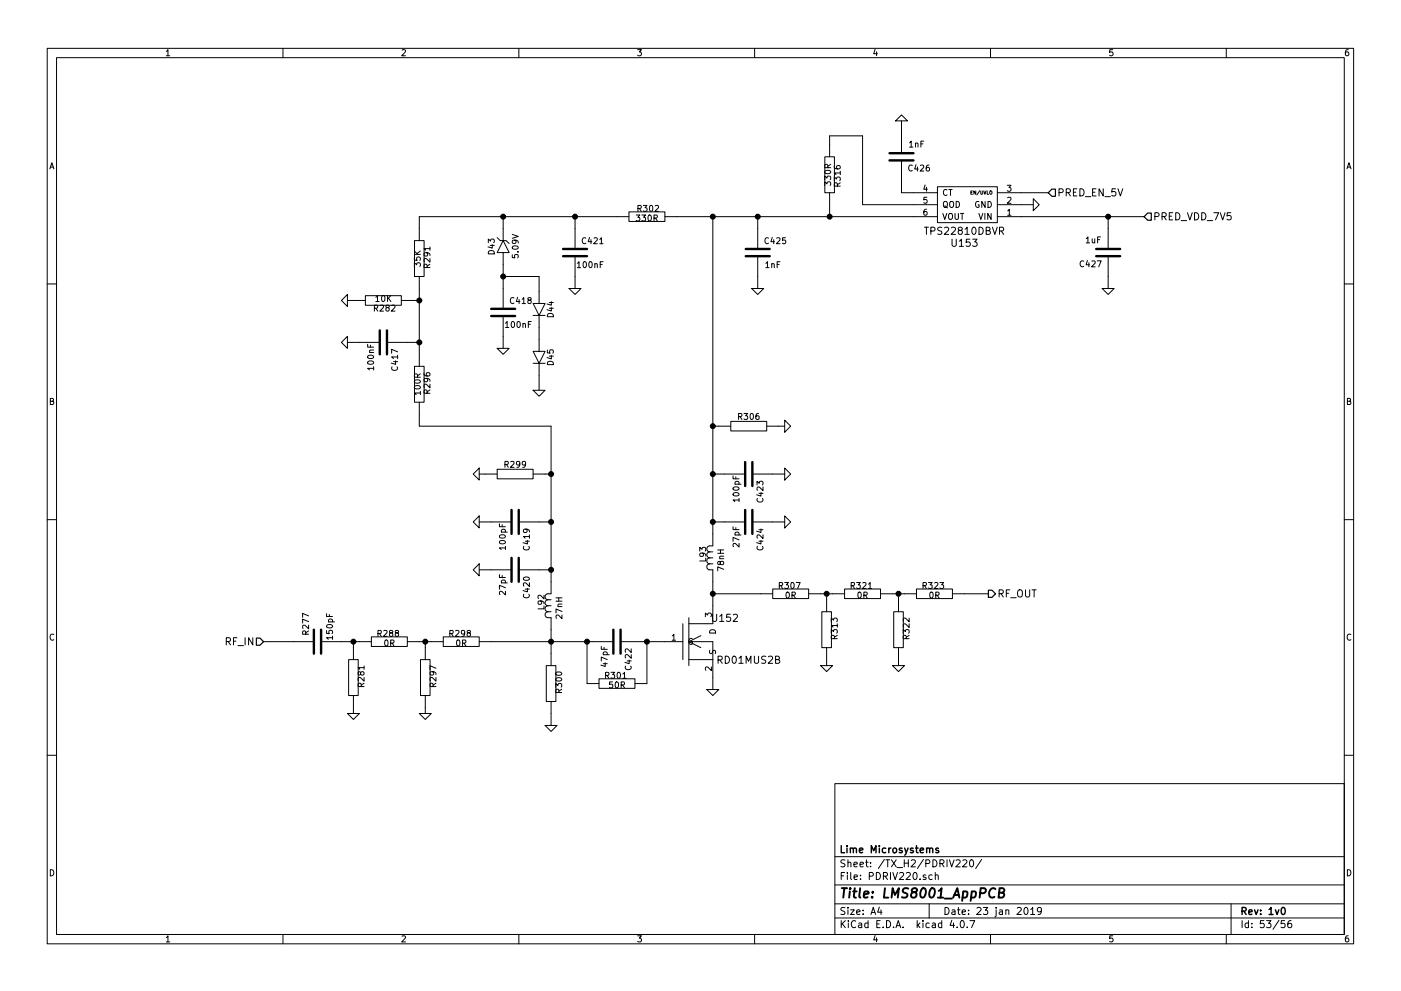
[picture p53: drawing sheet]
<svg xmlns="http://www.w3.org/2000/svg" width="297mm" height="210mm" viewBox="0 0 297 210" stroke-linecap="round" stroke-linejoin="round" font-family="sans-serif">
<g fill="none" stroke="#000" stroke-width=".21">
<path d="M10 10.3h277v189.9h-277zM12 12.2h273v186.1h-273zM35.3 10.9l.3-.4v1.3M35.3 11.8h.7M60 10.3v1.9M85.2 10.6l.5-.1 .3 .4-.8 .9h.8M110 10.3v1.9M135.2 10.5h.8l-.4 .5 .3 .1 .1 .2-.1 .4-.2 .1-.5-.1M160 10.3v1.9M185.5 10.5l-.3 .9h.8M185.9 11v.8M210 10.3v1.9"/>
<path d="M235.9 10.5h-.6v.6h.6l.1 .5-.3 .2-.4-.1M260 10.3v1.9M285.9 10.5l-.4 .1-.2 .2-.1 .8 .3 .2 .4-.1 .1-.4-.1-.2-.4-.1-.3 .3M10.6 35.8l.4-1.3 .4 1.3M10.7 35.5h.6M174.9 39.4v-.8l.4 .4 .1-.4h.6l.1 .2-.1 .6M174.9 38.1v-.7l.4 .4 .1-.4h.6l.1 .2-.1 .5M174.9 33.3h2v7.6h-2zM174.9 36.3a.76 .76 0 0 1 1.2 .3 .74 .74 0 0 1-1.2-.2zM175.5 35.6l-.1-.6-.4-.1-.1 .7h1.2M175.9 33.3v-4.5h7v14.6h15.9M176.1 34.9l-.6 .4"/>
<path d="M176.9 38.3v-.7l.5 .4 .1-.4h.5l.2 .2-.2 .5M176.9 35.2v.4l.3 .2h.7l.3-.2-.2-.4h-.6v.4l.2 .2M177.5 39.5v-.6l-.5-.1-.1 .7h1.3M178.2 36.7h-1.3l.3 .4M178.2 38.8l-.7 .4M178.2 36.3v.8M189.9 25.6l1.2-1.2 1.3 1.2zM191.1 34v6.9h7.7M191.1 25.6v6.9M192.8 30.3l.4-.4v1.3M192.8 31.2h.7M193.4 35.1a.56 .56 0 0 0-.7 .5 .56 .56 0 0 0 .7 .6"/>
<path d="M194.1 30.5l.2-.2 .3 .1v.8M194.1 30.3v.9M194.2 34.9l-.3 1h.8M194.5 35.4v.9M195.1 35.1l.5-.1 .3 .4-.8 .9h.8M195.2 30.5h.5M195.9 29.9h-.7v1.3M196.1 39.2l-.2 1h.7M196.4 39.7v.9M197 35l-.4 .1-.2 .2v.7l.2 .3 .4-.1v-.6l-.4-.1-.2 .2M198.8 39.6h12.7v7.6h-12.7zM213.6 39.3h.8l-.5 .5 .4 .1v.6l-.2 .1-.5-.1"/>
<path d="M285.6 35.8l.4-1.3 .4 1.3M285.7 35.5h.6M87.9 56.5v-.8l.4 .5 .1-.4h.6l.1 .2-.1 .5M87.9 54.6v.6h.5v-.6h.6l.1 .2-.1 .4M87.9 54h1.2M87.9 53.3l.7 .7M87.9 51h2v7.7h-2zM88.9 58.7v19M89.1 53.3l-.7 .5M90.4 53.6l.3 .2-.1 .4-.6 .1-.1-.5 .2-.2 .8 .1 .3 .3v.2M90.6 56.8l-.1-.6-.5-.1-.1 .7h1.3M91.2 54.8v.8l-1-.8-.3 .3 .1 .4"/>
<path d="M91.2 52.8h-1.3l.3 .3M91.2 56.1l-.6 .4M91.2 52.4v.7M103.5 51.5v-.8l.5 .4 .1-.3h.6l.1 .1-.1 .6M103.6 53.4a.69 .69 0 0 1 .8-.2 .69 .69 0 0 1 .4 .7h-1.3zM103.9 52.1h.9M104.4 51.9v.7l-.9-.2M105.4 50.4l.6 .6h.7M106.7 51h.6l.6 .7M106.7 51l1.2 2.6h-2.5zM106.7 46v5M106.7 53.6v11.9"/>
<path d="M106.7 58.7h7.6v5.7M108.6 54v.7h.6v-.7h.6l.1 .2-.1 .5M108.6 49.7l1.3 .5-1.3 .4M108.7 52.3a.76 .76 0 0 1 1.2 .3 .74 .74 0 0 1-1.3-.1zM109.1 50.9l.3 .3-.1 .4h-.6l-.1-.4 .2-.3 .8 .1 .3 .3v.3M109.8 53.4h.1M121.9 46v6.8M121.9 54.4v6.8M122.4 55.9l.4-.4v1.3M122.4 56.8h.7M123.7 55.6l.2-.1a.67 .67 0 0 1 .5 .7 .67 .67 0 0 1-.5 .6l-.3-.5zM124.2 50.5a.56 .56 0 0 0-.8 .6 .56 .56 0 0 0 .8 .5"/>
<path d="M124.9 55.6l.2-.1a.67 .67 0 0 1 .5 .7 .67 .67 0 0 1-.5 .6l-.3-.5zM125 50.4l-.3 .9h.8M125.3 50.8v.9M125.9 50.5l.5-.1 .2 .4-.7 .9h.7M126.1 56.1l.2-.2 .3 .1v.8M126.1 55.9v.9M127.2 50.8l.3-.4v1.3M127.2 51.7h.7M127.3 56.1h.4M127.9 55.5h-.6v1.3M133.3 45h7.7v2h-7.7zM133.3 46h-44.4v5"/>
<path d="M134.9 45.6h.8l-.5 .5 .4 .1v.6l-.2 .1-.5-.1M135.3 44.2h.6v-.5l-.6-.1v1.3M135.6 44.2l.4 .7M136.1 45.6h.8l-.5 .5 .4 .1v.6l-.1 .1-.6-.1M136.4 43.6h.8l-.4 .5 .3 .1v.5l-.1 .2-.6-.2M137.5 45.7l.2-.1a.67 .67 0 0 1 .4 .6 .67 .67 0 0 1-.4 .7l-.3-.5zM137.8 43.7l.2-.1a.67 .67 0 0 1 .4 .6 .67 .67 0 0 1-.4 .7l-.3-.5zM138.7 46.3l.6-.1v-.5l-.6-.1v1.3M138.9 43.7l.5-.1 .2 .3-.8 1h.8M139 46.3l.4 .6M141 46h57.8M151.1 46v69.8h-.7a.64 .64 0 0 0-.5 .7 .64 .64 0 0 0 .6 .6"/>
<path d="M160.7 46v6.8M160.7 54.4v6.8M162.4 55.9l.3-.4v1.3M162.4 56.8h.7M162.9 50.5a.56 .56 0 0 0-.7 .6 .56 .56 0 0 0 .7 .5M163.6 56.1l.2-.2 .3 .1 .1 .8M163.6 55.9v.9M163.7 50.4l-.3 .9h.8M164 50.8v.9M164.7 50.5l.5-.1 .2 .4-.8 .9h.8M164.8 56.1h.4M165.4 55.5h-.6v1.3"/>
<path d="M166.5 50.4h-.6v.6h.6v.6l-.1 .1-.5-.1M175.9 40.9v5.1M196 48.2h.8M196.4 48.2v1.5M196.4 44.4h-.3l-.2 .3v.7l.2 .3 .4-.2-.1-.6h-.3l-.2 .2M196.5 41.9h-.6v.5h.6v.6l-.2 .1-.4-.1M197.4 49l.7-.1 .1-.2v-.3l-.3-.2h-.5v1.5M199.7 48.3l-.6-.1-.3 .3 .2 .4 .6 .2v.5l-.2 .1h-.6M199.9 45.3l.4 1.3 .4-1.3M200.2 42.8h.5l.2 .8a.42 .42 0 0 1-.3 .4 .42 .42 0 0 1-.4-.1l-.2-.3zM200.3 43.7l.6 .4M200.3 48.4l.5-.2 .3 .4-.9 1.1h.9"/>
<path d="M200.8 40.3a.56 .56 0 0 0-.8 .5 .56 .56 0 0 0 .8 .5M201.2 40.2h.7M201.3 45.3h.5l.2 .8a.42 .42 0 0 1-.3 .4 .42 .42 0 0 1-.4 0l-.2-.4zM201.5 42.8h.5l.2 .8a.42 .42 0 0 1-.2 .4 .42 .42 0 0 1-.5-.1l-.2-.3zM201.5 40.2v1.3M201.7 48.4l.6-.2 .3 .4-.9 1.1h.9M201.9 50.7v1.3l.3 .3h.2l.3-.3v-1.3M202.5 45.3v1l.2 .3h.3l.2-.3v-1M202.7 42.7a.64 .64 0 0 1 .7 .7 .64 .64 0 0 1-.7 .6zM203.4 51.2l.4-.5v1.6M203.4 52.3h.9M203.5 48.9l-.4-.3 .1-.2 .3-.2 .4 .1 .1 .2v.2l-.7 .2-.2 .2v.3l.4 .3h.2l.3-.3v-.3l-.3-.2"/>
<path d="M203.6 45.3h.7M204 45.3v1.3M204.6 48.6l.5-.4v1.5M204.6 49.7h.9M205.6 50.7h-.7l-.1 .8 .3-.2 .5 .1 .1 .6-.3 .3-.6-.2M205.8 40.8h.3M206.2 40.5h-.4v.7h.4M206.2 48.4l.2-.2a.81 .81 0 0 1 .6 .8 .81 .81 0 0 1-.6 .7l-.2-.1-.2-.5zM206.2 50.7h1l-.5 .6 .5 .3-.1 .5-.2 .2-.7-.2M206.9 40.5v.7l-.4-.7v.7M207.5 45.3l.4 1.3 .5-1.3M207.5 42.8a.59 .59 0 0 0-.7 .6 .59 .59 0 0 0 .7 .5l.1-.4h-.2"/>
<path d="M207.6 48.2a.77 .77 0 0 1 .9 .8 .77 .77 0 0 1-.9 .7zM207.7 40.5l-.6 .9M207.9 40.5l.2 .7 .3-.1v-.6M208.6 40.5l.2 .7 .2-.7M208.8 45.3v1.3M208.9 42.7v1.3l-.7-1.3v1.3M209.1 48.9h.7l.1-.3-.1-.2-.7-.2v1.5h.6l.2-.1 .1-.4-.4-.3M209.3 40.5v.7h.3M209.5 42.7a.64 .64 0 0 1 .7 .7 .64 .64 0 0 1-.7 .6zM209.9 40.5l.4 .1v.5l-.2 .1-.3-.2zM210.1 45.3v1.3l-.7-1.3v1.3M210.4 48.2l.5 1.5 .5-1.5"/>
<path d="M211.5 43.4h7.6M211.5 46h31.1M211.5 40.9h10.7M211.9 49l.7-.1 .2-.2-.1-.3-.2-.2h-.6v1.5M212.3 49l.5 .7M213.6 44.7l.4-.3v1.3M213.6 42l.5-.1 .3 .3-.8 .9h.8M213.6 45.7h.8M219.1 42.2l1.2 1.2-1.2 1.3zM224.5 40.9l.8-.1 .1-.2-.1-.4-.2-.1h-.6v1.5M226.1 40.9l.7-.1 .1-.2v-.4l-.3-.1h-.5v1.5M226.4 40.9l.5 .7"/>
<path d="M227.6 40.8h.5M228.3 40.1h-.7v1.5h.7M229 40.1a.77 .77 0 0 1 .9 .7 .77 .77 0 0 1-.9 .8zM229.8 55.4a.56 .56 0 0 0-.8 .6 .56 .56 0 0 0 .8 .5M230.1 41.7h1.2M230.3 50.6l.4-.3v1.2M230.3 51.5h.7M230.6 55.3l-.3 .9h.7M230.9 55.7v.9M231.5 55.4l.5-.1 .2 .4-.8 .9h.8M231.6 50.7v.8h.3l.2-.1M231.6 40.8h.6"/>
<path d="M232.1 50.7v.8M232.4 40.1h-.8v1.5h.8M232.6 55.3h.9l-.6 1.3M232.7 50.8h.4M233.3 50.3h-.6v1.2M233.9 40.1v1.5l-.9-1.5v1.5M234.3 41.7h1.1M234.9 46v6.8M234.9 54.4v6.8M236.5 40.1h-.7l-.1 .7 .2-.2 .5 .1 .2 .6-.3 .3-.6-.2M237 40.1l.5 1.5 .5-1.5M244.9 45.9h.7l.1-.3v-.3l-.3-.2h-.5v1.6"/>
<path d="M246.4 45.9h.7l.2-.3-.1-.3-.2-.2h-.6v1.6M246.8 45.9l.5 .8M247.9 45.9h.5M248.6 45.1h-.7v1.6h.7M249.3 45.1a.77 .77 0 0 1 .9 .8 .77 .77 0 0 1-.9 .8zM250.4 46.8h1.2M251.8 45.1l.5 1.6 .5-1.6M253.3 45.1a.77 .77 0 0 1 .9 .8 .77 .77 0 0 1-.9 .8zM254.8 45.1a.77 .77 0 0 1 .9 .8 .77 .77 0 0 1-.9 .8zM256 46.8h1.1M257.4 45.1h1l-.7 1.6M258.7 45.1l.5 1.6 .5-1.6"/>
<path d="M261 45.1h-.8l-.1 .8 .3-.2 .5 .1 .1 .6-.3 .3-.6-.2M10 60.2h2M72.4 72.6l1.3-1.2v2.5zM73.7 62.5v2.5l-1.3-1.3zM73.7 72.6h6.8M73.7 63.7h3.8M77.5 62.7h7.6v2.1h-7.6zM78 73v.7h1.2M78 76.8a.76 .76 0 0 1 1.2 .2 .74 .74 0 0 1-1.2-.1zM78.1 75.5a.69 .69 0 0 1 1.1 .3 .74 .74 0 0 1-1.2-.1zM78.4 74.8h.8M78.5 73.2v.5"/>
<path d="M79.2 78.2h-1.2l.3 .3M79.2 74.3h-.8v.3l.1 .2M79.2 77.8v.7M79.4 65.4l.6-.1v-.5l-.6-.1v1.3M79.7 63.1l.3-.4v1.3M79.7 65.4l.4 .6M79.7 64h.7M80.6 64.8l.5-.1 .2 .4-.8 .9h.8M81 62.8l.2-.1a.67 .67 0 0 1 .4 .6 .67 .67 0 0 1-.4 .7l-.3-.5zM82 65.3l-.2-.3 .1-.2h.6v.3l-.6 .2-.1 .2 .1 .4 .1 .1h.3l.2-.2v-.4l-.2-.1M82 72.6h6.9M82.2 62.7v1.3"/>
<path d="M82.3 63.2l.6 .8M82.9 62.7l-.7 .7M83 64.8l.5-.1 .2 .4-.7 .9h.7M83.1 77.8a.56 .56 0 0 0 .6 .8 .56 .56 0 0 0 .5-.8M83.4 76.7h.9M83.9 76.5v.8l-.9-.3M84.3 75.7h-1.3l.4 .4M84.3 74.6l-1.3-.5v.8M84.3 75.4v.7M85.1 63.7h3.8M87.9 77.7h2v7.6h-2zM89.1 79.3l-.6 .4"/>
<path d="M89.9 79.2v.3l.3 .2 .7 .1 .3-.3-.2-.4-.6 .1v.3l.2 .3M105.4 73.9h2.5l-1.2 1.3zM106.7 67.1v6.8M107.2 68.6l.3-.4v1.3M107.2 69.5h.7M108.5 68.3l.2-.1a.67 .67 0 0 1 .4 .7 .67 .67 0 0 1-.4 .6l-.3-.5zM109 63.2a.56 .56 0 0 0-.8 .6 .56 .56 0 0 0 .8 .5M109.7 68.3l.2-.1a.67 .67 0 0 1 .4 .7 .67 .67 0 0 1-.4 .6l-.3-.5zM109.8 63.1l-.3 .9h.7M110.1 63.5v.9M110.7 63.5l.3-.4v1.3M110.7 64.4h.7"/>
<path d="M110.9 68.8l.1-.2 .4 .1v.8M110.9 68.6v.9M112 68.8h.4M112.1 63.7l-.2-.3 .1-.2h.6v.3l-.6 .2-.1 .2 .1 .4 .1 .1h.3l.2-.2v-.4l-.2-.1M112.6 68.2h-.6v1.3M113 77.1h1.3zM113 66.9h1.3zM113 74.5h2.6l-1.3 2.6zM113 64.4h2.6l-1.3 2.5zM114.3 77.1h1.3zM114.3 66.9h1.3zM114.3 66.9v7.6"/>
<path d="M114.3 77.1v5.7M116.1 74.3v.6h.5v-.6h.6l.1 .1-.1 .5M116.1 76.9a.69 .69 0 0 1 .8-.2 .69 .69 0 0 1 .4 .7h-1.2zM116.1 66.7a.69 .69 0 0 1 .8-.2 .69 .69 0 0 1 .4 .7h-1.2zM116.5 75.6h.8M116.5 65.4h.8M116.5 64.2h.8M116.9 75.4v.7l-.9-.2M116.9 65.2v.8l-.9-.3M116.9 64v.8l-.9-.3M120.6 61.2h2.6l-1.3 1.3zM159.4 61.2h2.5l-1.2 1.3z"/>
<path d="M233.7 61.2h2.5l-1.3 1.3zM285 60.2h2M10.7 85.1h.5l.1-.5-.6-.1v1.3h.5l.2-.4-.3-.3M87.9 82a.76 .76 0 0 1 1.2 .2 .74 .74 0 0 1-1.2-.1zM87.9 80.8a.76 .76 0 0 1 1.2 .2 .74 .74 0 0 1-1.2-.1zM88.5 80l-.1-.6h-.4l-.1 .6h1.2M88.9 85.3v5.1h27.9v35.6h-.6a.64 .64 0 0 0-.6 .6 .64 .64 0 0 0 .6 .6M89.1 83.4h-1.2l.3 .3M89.1 83v.7M90.4 80.3l.3 .2-.1 .4h-.6l-.1-.4 .2-.2h.8l.3 .3v.3M90.6 83.4l-.1-.6h-.5l-.1 .6h1.3M91.2 81.5v.8l-1-.8-.3 .2 .1 .5"/>
<path d="M91.2 82.7l-.6 .4M105.4 99.6h7.6v2h-7.6zM107.1 98.5h.6v-.5l-.6-.1v1.3M107.4 98.5l.4 .7M108.3 98l.5-.1 .2 .3-.8 1h.8M110.2 98.4l-.2 .3-.4-.1v-.6l.4-.1 .2 .2v.8l-.3 .3h-.3M111.4 98.4l-.2 .3-.4-.1v-.6l.4-.1 .2 .2v.8l-.3 .3h-.3M113 82.8h2.6l-1.3 1.3zM151.1 90.4h3.8M154.9 89.4h7.7v2h-7.7zM156.6 88.4l.6-.1 .1-.5-.7-.1v1.3M156.9 88.4l.4 .6"/>
<path d="M157.7 87.7h.8l-.4 .5 .4 .1v.6l-.2 .1-.6-.1M159.1 87.8l.2-.1a.67 .67 0 0 1 .5 .7 .67 .67 0 0 1-.5 .6l-.3-.5zM160.8 87.7l-.3 .1-.2 .2-.1 .7 .3 .3 .4-.1-.1-.6-.3-.1-.3 .2M162.6 90.4h3.8M166.4 99.3l1.2 1.3-1.2 1.2zM166.4 89.1l1.2 1.3-1.2 1.3zM285.7 85.1h.5l.1-.5-.6-.1v1.3h.5l.2-.4-.3-.3M10 110.3h2M100.3 110.7l1.3-1.2v2.5zM100.3 100.6l1.3-1.3v2.5zM101.6 110.7h6.9M101.6 100.6h3.8"/>
<path d="M105.9 111.1v.7h1.3M105.9 114.9a.76 .76 0 0 1 1.3 .2 .74 .74 0 0 1-1.3-.1zM105.9 113.6a.76 .76 0 0 1 1.3 .3 .74 .74 0 0 1-1.3-.1zM106.3 112.9h1.3M106.4 112.9l-.1-.4 .3-.2 .5 .1v.5M106.5 111.3v.5M107.2 116.3h-1.3l.3 .3M107.2 115.9v.7M110 110.7h6.8M111.1 115.9a.56 .56 0 0 0 .5 .8 .56 .56 0 0 0 .5-.8M111.4 114.8h.8M111.5 112.3l.3 .2-.1 .4h-.6l-.1-.4 .2-.2h.7l.3 .3v.3"/>
<path d="M111.8 114.6v.8l-.9-.3M112.2 113.8h-1.2l.3 .4M112.2 113.5v.7M113 100.6h3.8M148.4 116.9v-.8l.4 .5 .1-.4h.6l.1 .2-.1 .5M148.9 117.3l.2 .3v.4h-.6l-.1-.4 .2-.3 .7 .1 .3 .3v.3M149.6 118.4v.6h-1.2M150.5 119.6h-.1a.64 .64 0 0 0-.5 .7 .64 .64 0 0 0 .6 .6h.6v11.4h-5.1M150.5 118.4h-.1a.64 .64 0 0 0-.5 .6 .64 .64 0 0 0 .6 .6M150.5 117.1h-.1a.64 .64 0 0 0-.5 .6 .64 .64 0 0 0 .6 .7M150.5 119.6h.6M150.5 118.4h.6"/>
<path d="M150.5 117.1h.6M151.1 110.7h6.9M151.1 100.6h6.9M152.2 117.4h1.2M152.2 116.7h1.2M152.6 118.5h.8M152.7 119.3l.3-.2h.3l.1 .2-.1 .5h-.3l-.2-.1-.2-.6h-.3l-.1 .6 .3 .1 .2-.2M152.8 116.7v.7M153.4 118l-.7 .1-.1 .3 .1 .1M155.4 111.8v.6h1.3M155.4 101v.6h1.3M155.5 104.7a.76 .76 0 0 1 1.2 .2 .74 .74 0 0 1-1.3-.1z"/>
<path d="M155.5 103.5a.76 .76 0 0 1 1.2 .2 .74 .74 0 0 1-1.3-.1zM155.8 113.5h1.3M155.8 102.7h1.3M155.9 113.5l-.1-.3 .3-.3 .5 .1v.5M155.9 102.7l-.1-.3 .3-.3 .5 .2v.4M156 101.2v.4M156 111.9v.5M156.7 115.3v.8l-.9-.8-.4 .2 .1 .5M156.7 114.5l-1.3-.5v.9M156.7 106.1h-1.3l.4 .3M156.7 105.7v.7M159.5 110.7h6.9"/>
<path d="M159.5 100.6h6.9M160.5 102.9v-.8l.5 .4 .1-.3h.5l.2 .1-.2 .6M160.6 115.9a.56 .56 0 0 0 .5 .8 .56 .56 0 0 0 .5-.8M160.6 105.8a.56 .56 0 0 0 .5 .7 .56 .56 0 0 0 .5-.7M160.9 114.8h.9M160.9 112.4h.9M160.9 104.7h.9M161.3 114.6v.8l-.9-.3M161.3 112.2v.8l-.9-.3M161.3 104.5v.8l-.9-.3M161.8 113.5v.8l-.9-.8-.4 .2 .1 .5M161.8 103.3v.8l-.9-.8-.4 .3 .1 .4"/>
<path d="M166.4 109.5l1.2 1.2-1.2 1.3zM285 110.3h2M11.4 134.6a.58 .58 0 0 0-.8 .6 .58 .58 0 0 0 .8 .5M48 136.1l.7-.1 .2-.2-.1-.3-.2-.2h-.6v1.5M48.4 136.1l.5 .7M49.5 136h.5M50.2 135.3h-.7v1.5M50.4 137h1.2M52 135.3v1.5M53.6 135.3v1.5l-.9-1.5v1.5M55.9 136.1h10.6M64.8 134.6l-.1-.6-.4-.1-.1 .7h1.2"/>
<path d="M65.4 132.6v.8l-.9-.8-.3 .3 .1 .4M65.4 131.9l-1.2-.5v.8M65.4 130.7l-1.2-.6v.9M65.4 133.9l-.6 .4M68.1 136.1h10.6M69.2 133.8v.6h.6v-.6h.6l.1 .2-.1 .4M69.2 130.2v.6h1.3M69.3 132.7a.76 .76 0 0 1 1.2 .2 .74 .74 0 0 1-1.3-.1zM69.6 131.9h1.3M69.7 131.9l-.1-.3 .3-.3 .5 .2v.4M69.8 130.4v.4M70.5 135.3h-1.3l.4 .4"/>
<path d="M70.5 134.9v.8M73.9 139.9h2v7.7h-2zM74.9 136.1v3.8M78.7 135.1h7.7v2.1h-7.7zM80.1 134.4l.6-.1 .1-.4-.7-.1v1.2M80.4 134.4l.4 .6M81.4 133.9l.4-.1 .3 .3-.8 .9h.8M81.7 135.9l.1-.1a.67 .67 0 0 1 .5 .6 .67 .67 0 0 1-.5 .7l-.2-.5zM82.8 134.3l-.2-.2v-.2h.6v.3l-.5 .1-.1 .2v.4l.2 .1h.3l.2-.2-.1-.4-.1-.1M82.8 136.4h.6l.1-.5-.7-.1v1.3M83.1 136.4l.4 .7M84 134.3l-.2-.2v-.2h.7v.3l-.6 .1-.1 .2v.4l.2 .1h.3l.2-.2v-.4l-.2-.1"/>
<path d="M86.4 136.1h7.6M89.2 139.9h2v7.7h-2zM90.2 136.1v3.8M94 135.1h7.6v2.1h-7.6zM95.4 134.4l.6-.1v-.4l-.6-.1v1.2M95.7 134.4l.4 .6M96.6 133.9l.5-.1 .2 .3-.8 .9h.8M96.9 135.9l.2-.1a.67 .67 0 0 1 .4 .6 .67 .67 0 0 1-.4 .7l-.3-.5zM98.1 136.4h.6v-.5l-.6-.1v1.3M98.4 136.4l.4 .7M98.5 134.3l-.2 .2h-.4v-.6l.4-.1 .2 .2v.7l-.3 .3h-.3M99.3 134.3l-.3-.2 .1-.2h.6v.3l-.6 .1-.1 .2 .1 .4 .2 .1h.2l.2-.2v-.4l-.2-.1"/>
<path d="M100.3 120.9l1.3-1.3v2.6zM101.6 120.9h6.9M101.6 136.1h28.4M105.9 121.9v.6h1.3M106.3 123.7h1.3M106.4 123.7l-.1-.4 .3-.2 .5 .1v.5M106.5 122.1v.4M107.2 125.4v.8l-1-.8-.3 .3 .1 .5M107.2 124.7l-1.3-.5v.8M110 120.9h6.8M111 122.6a.76 .76 0 0 1 1.2 .3 .74 .74 0 0 1-1.2-.2zM111.1 126.1a.56 .56 0 0 0 .5 .7 .56 .56 0 0 0 .5-.7"/>
<path d="M111.4 125h.8M111.8 124.8v.8l-.9-.3M112.2 123.6v.8l-.9-.8-.3 .3 .1 .5M114.6 127.5l.3 .2-.1 .4-.6 .1-.1-.5 .2-.2 .7 .1 .3 .3v.2M115.3 128.6v.6h-1.2M115.3 126.3v.8l-.9-.8-.3 .2 .1 .5M116.2 129.8a.64 .64 0 0 0-.6 .6 .64 .64 0 0 0 .6 .7h.6v10.1M116.2 128.5a.64 .64 0 0 0-.6 .7 .64 .64 0 0 0 .6 .6M116.2 127.2a.64 .64 0 0 0-.6 .7 .64 .64 0 0 0 .6 .6M116.2 129.8h.6M116.2 128.5h.6M116.2 127.2h.6"/>
<path d="M117.9 127.6h1.3M117.9 126.8h1.3M118.3 128.7h.9M118.5 126.8v.8M119.2 130.5v.8l-1-.8-.3 .2 .1 .5M119.2 129.7l-1.3-.5v.8M119.2 128.2h-.8l-.1 .3 .1 .2M124.5 136.1v8.9h2.5M127.5 137.2v.6h1.3M127.9 138.9h1.3M128 138.9l-.1-.3 .2-.3 .6 .1v.5M128.1 137.3v.5"/>
<path d="M128.8 139.9l-1.3-.5v.9M131.6 136.1h13.2M133.8 138.9v.8l-.9-.8-.3 .2 .1 .5M133.8 137.7v.7l-.9-.7-.3 .2 .1 .5M137.2 136.1v8.9h-2.6M142.5 134.9l.4-.3v1.2M142.5 135.8h.7M144.8 132.3v7.6M146 136.1h5.1v10.2M146 139.9h5.1M146 136.1l2.6 1.3M146 131.1v10.1"/>
<path d="M146.8 135.5a.59 .59 0 0 0-.8 .6 .59 .59 0 0 0 .8 .5v-.4h-.2M148.6 134.9l-2.6 1.2M149.6 130.9v-.8l.4 .4 .1-.4h.6l.1 .2-.1 .6M150.5 138v.6h.4a.54 .54 0 0 1 .7-.6l.1 .2-.1 .5M150.5 133.8a.69 .69 0 0 1 .8-.2 .69 .69 0 0 1 .4 .7h-1.3zM151.1 130.3v1.3l.3 .2h.2l.3-.2v-1.3M151.1 126h12.7M152.6 130.8l.4-.5v1.5M152.6 131.8h.9M153.4 120.8l-1.2-.5v.8M153.8 139.2a.77 .77 0 0 1 .9 .8 .77 .77 0 0 1-.9 .7zM154.8 130.3h-.7l-.1 .8 .3-.2 .5 .1 .1 .6-.3 .2-.6-.1"/>
<path d="M155.4 139.3l.2-.1a.81 .81 0 0 1 .5 .8 .81 .81 0 0 1-.5 .7 .98 .98 0 0 1-.2-1.4zM155.5 130.5l.6-.2 .3 .5-1 1h1M156.7 139.6l.4-.4v1.5M159.9 139.2v1.3l.3 .2h.3l.3-.2v-1.3M162.4 139.3l-.6-.1-.3 .2v.4l.7 .3 .2 .4-.3 .2h-.6M162.9 139.4l.6-.2 .3 .4-.9 1.1h.9M163.8 125h7.6v2h-7.6zM164.4 139.9h.7l.2-.3-.1-.2-.8-.2v1.5h.6l.3-.2v-.3l-.4-.3M165.2 124.3l.6-.1 .1-.5-.7-.1v1.3M165.5 124.3l.4 .6M166.4 123.6h.8l-.5 .5 .4 .1v.5l-.2 .2-.5-.2M166.8 125.7l.1-.1a.67 .67 0 0 1 .5 .7 .67 .67 0 0 1-.5 .6l-.3-.5z"/>
<path d="M167.8 123.7l.1-.1a.67 .67 0 0 1 .5 .6 .67 .67 0 0 1-.5 .7l-.2-.5zM167.9 126.3l.6-.1 .1-.5-.7-.1v1.3M168.2 126.3l.4 .6M168.8 123.6h.8l-.5 1.3M171.4 126h7.7M174.2 129.8h2.1v7.6h-2.1zM175.3 126v3.8M175.3 137.4v3.8M176.3 134.4v-.8l.4 .4 .1-.4h.6l.1 .2-.1 .6M176.3 131.9v-.8l.4 .5 .1-.4h.6l.1 .2-.1 .5M176.9 135.5l-.1-.6-.4-.1-.1 .7h1.2M177.5 132.7h-1.2l.3 .4"/>
<path d="M177.5 134.8l-.6 .4M177.5 132.4v.7M179.1 125h7.6v2h-7.6zM180.5 124.3l.6-.1v-.5l-.6-.1v1.3M180.8 124.3l.4 .6M181.6 123.6h.8l-.4 .5 .3 .1v.5l-.1 .2-.6-.2M182 125.7l.2-.1a.67 .67 0 0 1 .4 .7 .67 .67 0 0 1-.4 .6l-.3-.5zM182.9 123.7l.5-.1 .2 .3-.8 1h.8M183.2 126.3l.6-.1v-.5l-.6-.1v1.3M183.5 126.3l.4 .6M184.1 123.9l.4-.3v1.3M184.1 124.9h.7"/>
<path d="M186.7 126h7.6M189.5 129.8h2v7.6h-2zM190.5 126v3.8M190.5 137.4v3.8M191.5 134.4v-.8l.5 .4 .1-.4h.5l.2 .2-.2 .6M192.2 135.5l-.1-.6-.5-.1-.1 .7h1.3M192.8 132.4v.7l-1-.7-.3 .2 .1 .5M192.8 131.1v.8l-1-.8-.3 .3 .1 .4M192.8 134.8l-.6 .4M194.3 125h7.6v2h-7.6zM195.7 124.3l.6-.1 .1-.5-.7-.1v1.3M196 124.3l.4 .6"/>
<path d="M196.8 123.6h.8l-.4 .5 .4 .1v.5l-.2 .2-.6-.2M197.2 125.7l.2-.1a.67 .67 0 0 1 .5 .7 .67 .67 0 0 1-.5 .6l-.3-.5zM198.1 123.7l.5-.1 .3 .3-.8 1h.8M198.4 126.3l.6-.1 .1-.5-.7-.1v1.3M198.7 126.3l.4 .6M199.3 123.6h.8l-.5 .5 .4 .1v.5l-.2 .2-.5-.2M201.9 126h7.6M211.8 126l.8-.1 .1-.3-.1-.3-.2-.2h-.6v1.6M212.2 126l.5 .7M213.4 125.9h.5M214.1 125.1h-.7v1.6M214.3 126.8h1.2"/>
<path d="M215.8 125.4a.5 .5 0 0 1 .6-.3 .5 .5 0 0 1 .4 .5l-.1 .9-.3 .2a.53 .53 0 0 1-.7-.5zM217.4 125.1v1.3l.3 .3h.3l.3-.3v-1.3M218.8 125.1h.9M219.3 125.1v1.6M286.4 134.6a.58 .58 0 0 0-.8 .6 .58 .58 0 0 0 .8 .5M73.7 151.4h2.5l-1.3 1.2zM74.9 147.6v3.8M76.5 142.7l.2-.2 .4 .1 .1 .1-.1 .5h-.4l-.2-.1-.2-.5h-.3v.6h.2l.3-.2M76.6 145.7l-.1-.6-.5-.1-.1 .7h1.3M77.2 143.7v.8l-.9-.8-.4 .3 .1 .4M77.2 141.7h-1.3l.4 .3M77.2 145l-.6 .4"/>
<path d="M77.2 141.3v.7M88.9 151.4h2.5l-1.2 1.2zM90.2 147.6v3.8M91.7 142.5l.2 .2v.4l-.6 .1-.1-.5 .2-.2 .7 .1 .3 .3v.2M91.8 145.7l-.1-.6-.4-.1-.1 .7h1.2M92.4 143.7v.8l-.9-.8-.3 .3 .1 .4M92.4 141.8l-1.2-.6v.9M92.4 145l-.6 .4M115.6 153.9h2.5l-1.3 1.3zM115.8 141.2h2.1v7.6h-2.1zM116.8 148.8v5.1M117.8 145.8v-.8l.5 .4 .1-.3h.6l.1 .1-.1 .6"/>
<path d="M117.9 142.7a.76 .76 0 0 1 1.2 .3 .74 .74 0 0 1-1.3-.1zM117.9 143.9a.69 .69 0 0 1 1.2 .3 .74 .74 0 0 1-1.3-.1zM118.5 146.9l-.1-.6h-.5l-.1 .6h1.3M119.1 146.2l-.6 .4M127 144h7.6v2h-7.6zM127.9 140.8h.9M128.3 140.6v.8l-.9-.3M128.4 143.3l.6-.1 .1-.5-.7-.1v1.3M128.7 143.3l.4 .6M129.5 142.6h.8l-.4 .5 .4 .1v.6l-.2 .1-.6-.1M129.9 144.7h-.6l-.1 .6h.7v.5l-.2 .1-.5-.1M130.5 144.8l.2-.1a.67 .67 0 0 1 .5 .6 .67 .67 0 0 1-.5 .6l-.3-.4z"/>
<path d="M130.9 142.7l.2-.1a.67 .67 0 0 1 .5 .7 .67 .67 0 0 1-.5 .6l-.3-.5zM131.7 145.3h.6l.1-.5-.7-.1v1.2M132 145.3l.4 .6M132.1 143l.3-.4v1.3M132.1 143.9h.7M132.7 141.3a.56 .56 0 0 0 .5 .8 .56 .56 0 0 0 .5-.8M133 140.2h.8M133.4 140v.8l-.9-.3M149.9 146.3h2.5l-1.3 1.3zM150.8 141.5v.8l-.9-.8-.3 .2 .1 .5M152.2 140l.8-.1 .1-.2v-.3l-.3-.2h-.6v1.5M152.6 140l.5 .7"/>
<path d="M156.7 140.7h.9M158.2 140.7v-1.5l.5 1.1 .5-1.1v1.5M174 141.2h2.5l-1.2 1.3zM189.2 141.2h2.6l-1.3 1.3zM10 160.2h2M177 166.3h108v32h-108zM285 160.2h2M10.7 184.5a.65 .65 0 0 1 .7 .7 .65 .65 0 0 1-.7 .6zM35.3 198.9l.3-.4v1.3M35.3 199.8h.7M60 198.3v1.9M85.2 198.6l.5-.1 .3 .4-.8 .9h.8"/>
<path d="M110 198.3v1.9M135.2 198.5h.8l-.4 .5 .3 .1 .1 .2-.1 .4-.2 .1-.5-.1M160 198.3v1.9M177 194.8h108M177 191.8h108M177 187.8h108M177 181.8h108M178.4 195.3v1.5M178.4 185.8h.5M178.6 196l.6 .8M179.1 185.1h-.7v1.5M179.1 192.6l-.5-.1-.3 .3 .1 .3 .7 .4v.4l-.2 .1-.6-.1"/>
<path d="M179.1 182.5l-.5-.1-.3 .3 .1 .3 .7 .4v.4l-.2 .1-.6-.1M179.2 195.3l-.8 .9M179.7 185.1v.2M179.7 185.6v1M179.8 192.5v.2M179.8 183.1l.2-.2 .4 .1v.9M179.8 182.4v1.5M179.8 193v1M179.9 195.3v.2M179.9 195.8v1M180.3 193h.8l-.8 1h.8M180.4 185.1v1.3l.2 .2"/>
<path d="M181.1 183.4l.7-.1-.1-.3-.4-.1-.2 .2v.7h.6M181.1 186.1l.7-.1-.1-.3-.4-.1-.2 .2 .1 .7h.5M181.4 195.5a.71 .71 0 0 0-1 .5 .71 .71 0 0 0 .8 .8l.2-.1M181.6 193.5l.7-.1v-.3l-.4-.1-.3 .2 .1 .7h.6M182.1 195.9h.6v.9M182.3 183.4l.8-.1-.1-.3-.4-.1-.3 .2 .1 .7h.6M182.4 186.5v.1M182.4 185.7v.1M182.7 196.2l-.7 .3 .2 .3 .5-.1M183 193.9v.1M183 193.1v.1M183.5 182.9h.6"/>
<path d="M183.7 182.4v1.3l.4 .2M184 195.9l-.4-.1-.3 .3 .1 .6 .2 .1 .4-.1M184 195.3v1.5M184.3 185.9l.7-.1 .2-.2-.1-.3-.2-.2h-.6v1.5M184.6 183.8v.1M184.6 183v.1M184.7 194l.4-1.5 .5 1.5M184.8 193.6h.7M185.5 198.5l-.3 .9h.8M185.8 185.1a.76 .76 0 0 1 .9 .8 .76 .76 0 0 1-.9 .7zM185.9 199v.8M185.9 196h.5"/>
<path d="M186.4 192.5l-.3 1h.9M186.6 195.3h-.7v1.5h.7M186.8 193v1M187.2 196.7v.1M187.3 185.9l.7-.1 .2-.2-.1-.3-.2-.2h-.6v1.5M187.5 182.3l-1.3 2M187.7 185.9l.5 .7M187.8 182.4h.8M188 195.3a.76 .76 0 0 1 .8 .8 .76 .76 0 0 1-.8 .7zM188.2 182.4v1.5M188.8 185.1v1.5M189 182.4l1 1.5"/>
<path d="M189.3 185.1l.5 1.5 .5-1.5M189.5 196.7v.1M190 196.8l.4-1.5 .6 1.5M190 182.4l-1 1.5M190.1 196.4h.7M190.2 184.1h1.2M190.7 185.3l.6-.2 .3 .4-.9 1.1h.9M191.5 196.7v.1M191.7 182.4v1.5M191.7 183.1h.9M192.2 185.3l.5-.2 .3 .4-.9 1.1h.9M192.6 182.4v1.5"/>
<path d="M193.2 182.6l.6-.2 .3 .4-1 1.1h1M193.8 185.2l.1-.1a.8 .8 0 0 1 .6 .8 .8 .8 0 0 1-.6 .7 .97 .97 0 0 1-.1-1.4zM194.5 195.3v1.5M194.6 196.3l.4 .5M195 195.8l-.5 .6M195.1 186.5v.1M195.7 195.3v.2M195.7 195.8v1M195.8 182.3l-1.3 2M196.3 185.7l-.4-.1-.2 .2 .1 .2 .5 .2v.3h-.6M196.3 183.2l.7-.1 .2-.2-.1-.3-.2-.2h-.6v1.5M197 191.8v3"/>
<path d="M197 195.9l-.4-.1-.3 .3 .1 .6 .2 .1 .4-.1M197.6 185.7l-.4-.1-.3 .3 .1 .6 .2 .1 .4-.1M197.7 195.9h.6v.9M197.8 182.4a.76 .76 0 0 1 .9 .8 .76 .76 0 0 1-.9 .7zM198.3 185.7l.2-.1 .4 .1v.9M198.3 185.1v1.5M198.3 196.2l-.7 .3 .2 .3 .5-.1M199.3 183.2l.7-.1 .2-.2-.1-.3-.2-.2h-.6v1.5M199.6 183.2l.6 .7M199.7 195.9l-.5-.1-.2 .3v.6l.2 .1 .5-.1M199.7 195.3v1.5M200.4 192.5a.76 .76 0 0 1 .8 .8 .76 .76 0 0 1-.8 .7z"/>
<path d="M200.8 182.4v1.5M201.3 182.4l.5 1.5 .5-1.5M201.8 195.2l-.4 1.1h1M201.9 193.1h.5l.1 .9M202.2 195.8v1M202.5 193.4l-.7 .3 .2 .3 .5-.1M202.7 182.6l.6-.2 .3 .4-1 1.1h1M202.9 196.7v.1M203 193h.6M203.2 192.5v1.3l.4 .2M203.8 195.4l.1-.1a.8 .8 0 0 1 .6 .8 .8 .8 0 0 1-.6 .7 .97 .97 0 0 1-.1-1.4zM204 193.5l.7-.1-.1-.3-.4-.1-.2 .2 .1 .7h.5"/>
<path d="M204.1 182.6l.6-.2 .3 .4-.9 1.1h.9M205.1 196.7v.1M205.4 193.9v.1M205.4 193.1v.1M205.6 195.3h1.1l-.7 1.5M205.7 182.6l.2-.2a.8 .8 0 0 1 .5 .8 .8 .8 0 0 1-.5 .7l-.3-.5zM207.1 192.7l.6-.2 .3 .5-.9 1h.9M208.1 182.3l-1.2 2M208.5 192.5h.9l-.5 .6 .4 .1v.7l-.2 .1-.6-.1M210 198.3v1.9M211.2 193v1.3l-.3 .2M211.2 192.5v.2"/>
<path d="M211.9 193.1h.6v.9M212.5 193.4l-.7 .3 .3 .3 .4-.1M213.3 193.2l.2-.2 .3 .1 .1 .9M213.3 193v1M215.7 192.7l.6-.2 .2 .5-.9 1h.9M217.2 192.7l.2-.2a.8 .8 0 0 1 .6 .8 .8 .8 0 0 1-.6 .7l-.3-.5zM218.5 193l.4-.5v1.5M218.5 194h.9M220.8 193.2l-.3 .3h-.3l-.3-.3v-.4l.3-.3h.3l.3 .3a1.01 1.01 0 0 1-.4 1.2h-.3M235.9 198.5h-.6v.7l.6-.1 .1 .5-.3 .2-.4-.1M260 198.3v1.9M261 191.8v6.5"/>
<path d="M263.3 195.3v1.5M264.7 195.9l-.4-.1-.3 .3 .1 .6 .2 .1 .4-.1M264.7 195.3v1.5M265.4 196.7v.1M265.4 195.9v.1M268 195.3h-.7l-.1 .7h.7l.1 .2v.5l-.2 .1-.6-.1M268.5 195.3h1l-.5 .6 .4 .1v.7l-.2 .1-.7-.1M271.2 195.2l-1.3 2M272.4 195.3h-.7l-.1 .7h.7l.2 .2-.1 .5-.2 .1-.6-.1M273.7 195.3l-.4 .1a1.11 1.11 0 0 0-.1 1.3l.4 .1 .2-.1 .1-.5-.3-.3-.4 .1-.2 .2M285.7 184.5a.65 .65 0 0 1 .7 .7 .65 .65 0 0 1-.7 .6zM285.9 198.5l-.4 .1-.2 .3-.1 .7 .3 .2 .4-.1 .1-.4-.1-.2-.4-.1-.3 .3"/>
</g>
<g fill="none" stroke="#000" stroke-width=".3">
<path d="M178.4 179.4v1.5h.7M179.6 179.4v.2M179.6 179.9v1M180.3 179.9v1M186.4 179.4v.2M186.4 179.9v1M188.4 179.9v1M188.9 179.9l-.5 .3M191.8 179.9l.4 1M192.5 179.9l-.5 1.4-.2 .1M194.1 179.9h.6M194.3 179.4v1.3l.4 .2"/>
<path d="M196.5 179.9v1M180.3 180.1l.2-.2 .4 .1v.9M180.9 180.1l.3-.2 .3 .1 .1 .9M182.2 180.4l.7-.1v-.3l-.5-.1-.2 .2 .1 .7h.6M184.7 180.9v-1.5l.5 1.1 .5-1.1v1.5M187.8 180l-.4-.1-.3 .3v.6l.3 .1 .4-.1M189.4 180.1l.2-.2 .4 .2 .1 .5-.1 .2-.4 .1-.2-.1zM191.2 180l-.3-.1-.2 .2v.3l.5 .1v.3h-.5M193.6 180l-.4-.1-.2 .2 .1 .3 .5 .1v.3h-.6M195.1 180.4l.7-.1v-.3l-.5-.1-.2 .2 .1 .7h.6M196.5 180.1l.2-.2 .4 .1v.9M197.1 180.1l.2-.2 .4 .1 .1 .9"/>
<path d="M199 180l-.4-.1-.2 .2 .1 .3 .5 .1v.3h-.6M263.3 193.3l.8-.1 .1-.2-.1-.3-.2-.2h-.6v1.5M263.7 193.3l.5 .7M264.8 193.5l.7-.1-.1-.3-.4-.1-.2 .2v.7h.6M266 193l.3 1 .4-1M267.3 193.9v.1M267.3 193.1v.1M269.1 193l.4-.5v1.5M269.1 194h.8M270.4 193l.4 1 .3-1M271.8 192.7l.2-.2a.8 .8 0 0 1 .5 .8 .8 .8 0 0 1-.5 .7l-.4-.5z"/>
</g>
<g fill="none" stroke="#000" stroke-width=".41">
<path d="M178.5 188.4h1.1M179 188.4l-.2 2M180.2 189.1l-.2 1.3M180.3 188.4l-.1 .2 .2-.1-.1-.1-.1 .2M180.9 189.1h.7M181.2 188.4l-.2 1.8 .1 .1 .4 .1M182.4 188.4l-.2 1.8 .2 .2M183.2 189.8l.9-.2v-.4l-.6-.1-.3 .3v.9h.7M184.9 190.3v.1M185.1 189.2l-.1 .2-.1-.1 .2-.1-.1 .2M187.6 188.4l-.2 2h.9M189 190.4l.3-2 .4 1.5 .9-1.5-.3 2"/>
<path d="M192.6 188.5l-.8-.1-.3 .2v.6l.8 .4 .1 .5-.4 .3-.8-.1M193.6 189.3l-.2-.2-.1-.3a.66 .66 0 0 1 1-.3l.2 .3-.2 .3-.7 .2-.4 .4v.6l.7 .1a.68 .68 0 0 0 .3-1l-.2-.1M195.4 188.6l.1-.1a.45 .45 0 0 1 .8 .3l-.1 .9-.2 .6-.3 .1-.5-.1a1.65 1.65 0 0 1 .2-1.7zM197.4 188.5a.45 .45 0 0 1 .8 .3l-.2 1.3-.2 .2-.4 .1a1.27 1.27 0 0 1 0-1.9zM198.8 190.4h1.2M199 189l.6-.6-.2 2M200.3 190.6h1.5M202.1 190.4l.9-2 .4 2M202.3 189.9h1M204.2 189.2l.6-.1 .3 .2-.1 1a.67 .67 0 0 1-.9 0M204.2 189.1l-.2 2M206 189.2l.6-.1 .3 .2-.1 1a.67 .67 0 0 1-.9 0"/>
<path d="M206 189.1l-.2 2M207.8 189.5l1-.1a.56 .56 0 0 0 .1-.9l-1-.1-.2 2M211 188.6a.87 .87 0 0 0-1 0 .87 .87 0 0 0-.3 1 .69 .69 0 0 0 .3 .8 .69 .69 0 0 0 .8-.1M211.8 189.4l.9-.1a.46 .46 0 0 0 .3-.5 .46 .46 0 0 0-.4-.4h-.7l-.2 2h.8l.3-.1 .1-.5-.4-.4"/>
</g>
<g fill="none" stroke="#000" stroke-width=".51">
<path d="M188.6 32.5h5.1M188.6 34h5.1M119.4 54.4h5.1M119.4 52.8h5.1M158.1 54.4h5.1M158.1 52.8h5.1M232.4 54.4h5.1M232.4 52.8h5.1M80.5 70.1v5.1M82 70.1v5.1M104.1 67.1h5.1M104.1 65.5h5.1"/>
<path d="M158 98v5.1M159.5 98v5.1M108.5 108.2v5.1M108.5 118.4v5M110 108.2v5.1M110 118.4v5M158 108.2v5.1M159.5 108.2v5.1M66.5 133.6v5.1M68.1 133.6v5.1M130 133.6v5.1M131.6 133.6v5.1"/>
</g>
<g fill="#000" stroke="#000" stroke-width=".25">
<circle cx="106.7" cy="46" r=".51"/>
<circle cx="106.7" cy="58.7" r=".51"/>
<circle cx="121.9" cy="46" r=".51"/>
<circle cx="151.1" cy="46" r=".51"/>
<circle cx="160.7" cy="46" r=".51"/>
<circle cx="175.9" cy="46" r=".51"/>
<circle cx="235" cy="46" r=".51"/>
<circle cx="88.9" cy="63.7" r=".51"/>
<circle cx="88.9" cy="72.6" r=".51"/>
<circle cx="151.1" cy="90.4" r=".51"/>
<circle cx="116.8" cy="100.6" r=".51"/>
<circle cx="116.8" cy="110.7" r=".51"/>
<circle cx="151.1" cy="100.6" r=".51"/>
<circle cx="151.1" cy="110.7" r=".51"/>
<circle cx="74.9" cy="136.1" r=".51"/>
<circle cx="90.2" cy="136.1" r=".51"/>
<circle cx="116.8" cy="120.9" r=".51"/>
<circle cx="116.8" cy="136.1" r=".51"/>
<circle cx="124.5" cy="136.1" r=".51"/>
<circle cx="137.2" cy="136.1" r=".51"/>
<circle cx="151.1" cy="126" r=".51"/>
<circle cx="175.3" cy="126" r=".51"/>
<circle cx="190.5" cy="126" r=".51"/>
</g>
<path d="M223 40.1h.8v1.6h-.8l-.8-.8zM243.3 45.2h.8v1.5h-.8l-.7-.7zM54.4 135.4h.7l.8 .7-.8 .8h-.7zM209.5 125.2h.8l.8 .8-.8 .7h-.8z" fill="none" stroke="#000" stroke-width=".25"/>
</svg>
